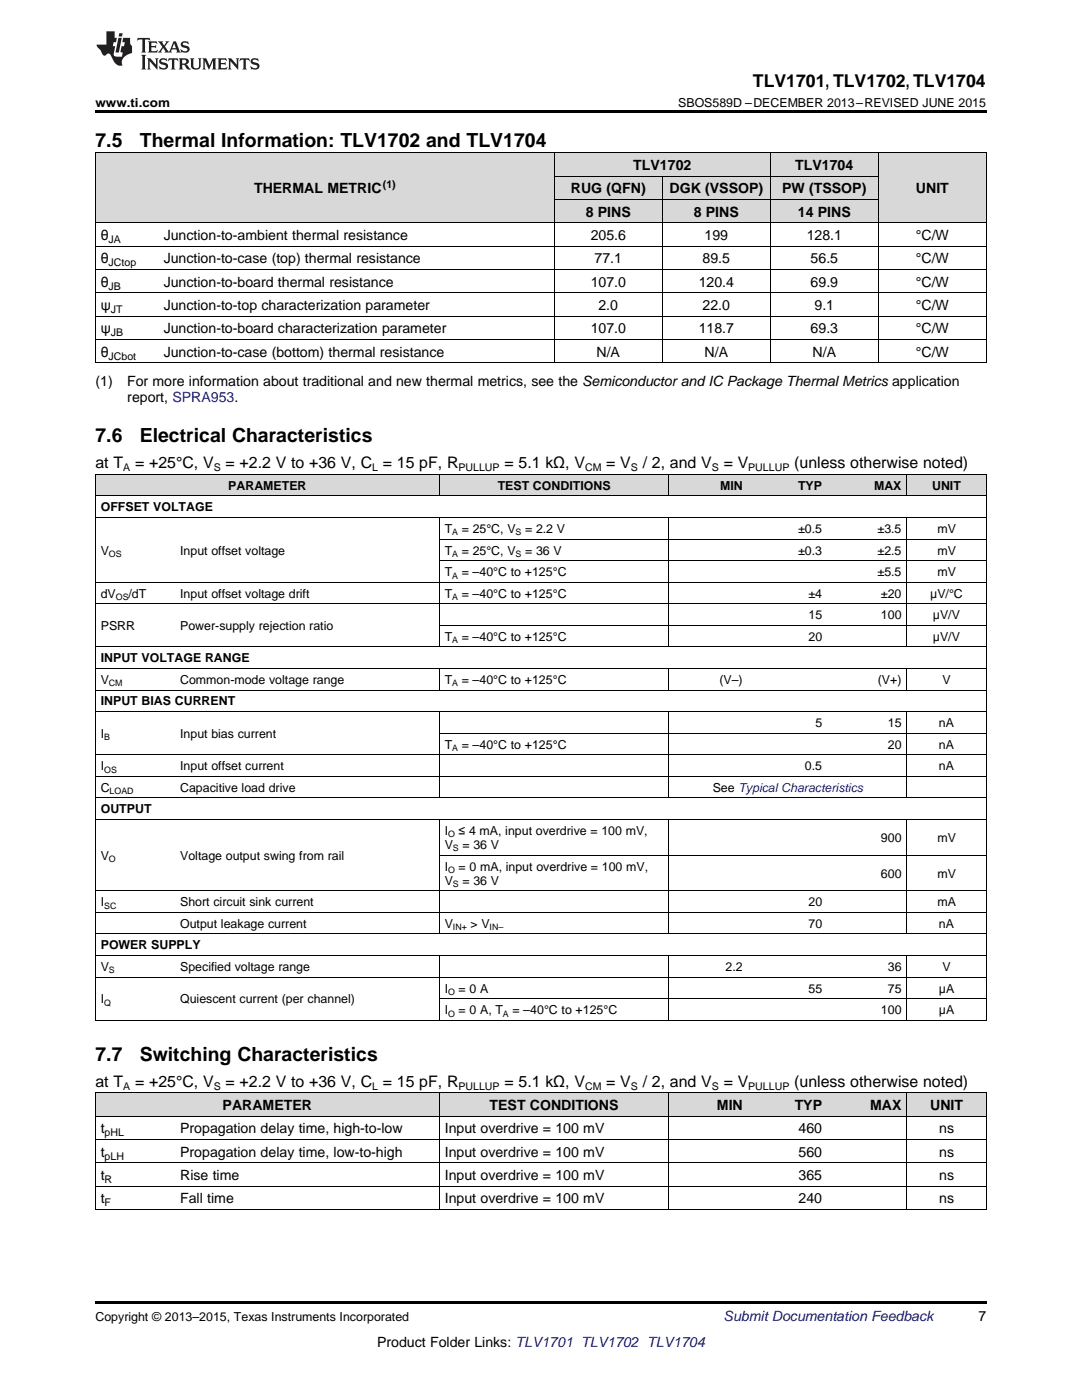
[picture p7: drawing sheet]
<svg xmlns="http://www.w3.org/2000/svg" width="216mm" height="279mm" viewBox="0 0 216 279" stroke-linecap="round" stroke-linejoin="round" font-family="sans-serif">
<defs><g id="words">
<g font-size="3.9">
<text x="19" y="29.3">7.5</text>
<text x="27.9" y="29.3">Thermal Information: TLV1702 and TLV1704</text>
<text x="19" y="88.3">7.6</text>
<text x="27.9" y="88.3">Electrical Characteristics</text>
<text x="19" y="211.7">7.7</text>
<text x="27.9" y="211.7">Switching Characteristics</text>
</g>
<text font-size="3.5" x="150.2" y="17.3">TLV1701, TLV1702, TLV1704</text>
<g font-size="3.2">
<text x="19" y="93.5">at T</text>
<text x="27" y="93.5">= +25°C, V</text>
<text x="45" y="93.5">= +2.2 V to +36 V, C = 15 pF, R</text>
<text x="100.7" y="93.5">= 5.1 kΩ, V</text>
<text x="121" y="93.5">= V</text>
<text x="128.2" y="93.5">/ 2, and V</text>
<text x="144.4" y="93.5">= V</text>
<text x="158.5" y="93.5">(unless otherwise noted)</text>
<text x="19" y="216.9">at T</text>
<text x="27" y="216.9">= +25°C, V</text>
<text x="45" y="216.9">= +2.2 V to +36 V, C = 15 pF, R</text>
<text x="100.7" y="216.9">= 5.1 kΩ, V</text>
<text x="121" y="216.9">= V</text>
<text x="128.2" y="216.9">/ 2, and V</text>
<text x="144.4" y="216.9">= V</text>
<text x="158.5" y="216.9">(unless otherwise noted)</text>
</g>
<g font-size="2.8">
<text x="126.4" y="33.9">TLV1702</text>
<text x="158.7" y="33.9">TLV1704</text>
<text x="50.7" y="38.6">THERMAL METRIC</text>
<text x="113.9" y="38.6">RUG (QFN)</text>
<text x="133.6" y="38.6">DGK (VSSOP)</text>
<text x="156.1" y="38.6">PW (TSSOP)</text>
<text x="182.8" y="38.6">UNIT</text>
<text x="20.1" y="47.9">θ</text>
<text x="32.7" y="47.9">Junction-to-ambient thermal resistance</text>
<text x="116.9" y="43.3">8 PINS</text>
<text x="117.9" y="47.9">205.6</text>
<text x="138.4" y="43.3">8 PINS</text>
<text x="140.6" y="47.9">199</text>
<text x="159.2" y="43.3">14 PINS</text>
<text x="161" y="47.9">128.1</text>
<text x="182.7" y="47.9">°C/W</text>
<text x="20.1" y="52.6">θ</text>
<text x="32.7" y="52.6">Junction-to-case (top) thermal resistance</text>
<text x="118.6" y="52.6">77.1</text>
<text x="140.2" y="52.6">89.5</text>
<text x="161.7" y="52.6">56.5</text>
<text x="182.7" y="52.6">°C/W</text>
<text x="20.1" y="57.2">θ</text>
<text x="32.7" y="57.2">Junction-to-board thermal resistance</text>
<text x="117.9" y="57.2">107.0</text>
<text x="139.4" y="57.2">120.4</text>
<text x="161.7" y="57.2">69.9</text>
<text x="182.7" y="57.2">°C/W</text>
<text x="20.1" y="61.9">ψ</text>
<text x="32.7" y="61.9">Junction-to-top characterization parameter</text>
<text x="119.4" y="61.9">2.0</text>
<text x="140.2" y="61.9">22.0</text>
<text x="162.5" y="61.9">9.1</text>
<text x="182.7" y="61.9">°C/W</text>
<text x="20.1" y="66.5">ψ</text>
<text x="20.1" y="71.2">θ</text>
<text x="32.7" y="66.5">Junction-to-board characterization parameter</text>
<text x="32.7" y="71.2">Junction-to-case (bottom) thermal resistance</text>
<text x="117.9" y="66.5">107.0</text>
<text x="119" y="71.2">N/A</text>
<text x="139.4" y="66.5">118.7</text>
<text x="140.6" y="71.2">N/A</text>
<text x="161.7" y="66.5">69.3</text>
<text x="162.1" y="71.2">N/A</text>
<text x="182.7" y="66.5">°C/W</text>
<text x="182.7" y="71.2">°C/W</text>
<text x="19" y="77">(1)</text>
<text x="25.4" y="77">For more information about traditional and new thermal metrics, see the Semiconductor and IC Package Thermal Metrics application</text>
<text x="25.4" y="80.2">report, SPRA953.</text>
<text x="44.4" y="221.5">PARAMETER</text>
<text x="97.7" y="221.5">TEST CONDITIONS</text>
<text x="143.1" y="221.5">MIN</text>
<text x="158.6" y="221.5">TYP</text>
<text x="173.6" y="221.5">MAX</text>
<text x="185.6" y="221.5">UNIT</text>
<text x="20.1" y="226.2">t</text>
<text x="35.9" y="226.2">Propagation delay time, high-to-low</text>
<text x="88.8" y="226.2">Input overdrive = 100 mV</text>
<text x="159.3" y="226.2">460</text>
<text x="187.4" y="226.2">ns</text>
<text x="20.1" y="230.9">t</text>
<text x="35.9" y="230.9">Propagation delay time, low-to-high</text>
<text x="88.8" y="230.9">Input overdrive = 100 mV</text>
<text x="159.3" y="230.9">560</text>
<text x="187.4" y="230.9">ns</text>
<text x="20.1" y="235.5">t</text>
<text x="35.9" y="235.5">Rise time</text>
<text x="88.8" y="235.5">Input overdrive = 100 mV</text>
<text x="159.3" y="235.5">365</text>
<text x="187.4" y="235.5">ns</text>
<text x="20.1" y="240.2">t</text>
<text x="35.9" y="240.2">Fall time</text>
<text x="88.8" y="240.2">Input overdrive = 100 mV</text>
<text x="159.3" y="240.2">240</text>
<text x="187.4" y="240.2">ns</text>
<text x="195.3" y="263.6">7</text>
<text x="75.2" y="268.9">Product Folder Links: TLV1701 TLV1702 TLV1704</text>
</g>
<text font-size="2.8" fill="#0000c8" x="144.4" y="263.6">Submit Documentation Feedback</text>
<g font-size="2.5">
<text x="19" y="21.4">www.ti.com</text>
<text x="135.3" y="21.4">SBOS589D –DECEMBER 2013–REVISED JUNE 2015</text>
<text x="45.5" y="97.8">PARAMETER</text>
<text x="99.3" y="97.8">TEST CONDITIONS</text>
<text x="143.7" y="97.8">MIN</text>
<text x="159.2" y="97.8">TYP</text>
<text x="174.4" y="97.8">MAX</text>
<text x="186" y="97.8">UNIT</text>
<text x="20.1" y="102.1">OFFSET VOLTAGE</text>
<text x="88.8" y="106.4">T</text>
<text x="92.1" y="106.4">= 25°C, V</text>
<text x="104.8" y="106.4">= 2.2 V</text>
<text x="159.3" y="106.4">±0.5</text>
<text x="175.1" y="106.4">±3.5</text>
<text x="187" y="106.4">mV</text>
<text x="20.1" y="110.7">V</text>
<text x="35.9" y="110.7">Input offset voltage</text>
<text x="88.8" y="110.7">T</text>
<text x="92.1" y="110.7">= 25°C, V</text>
<text x="104.8" y="110.7">= 36 V</text>
<text x="159.3" y="110.7">±0.3</text>
<text x="175.1" y="110.7">±2.5</text>
<text x="187" y="110.7">mV</text>
<text x="20.1" y="119.3">dV</text>
<text x="25.7" y="119.3">/dT</text>
<text x="35.9" y="119.3">Input offset voltage drift</text>
<text x="88.8" y="115">T</text>
<text x="88.8" y="119.3">T</text>
<text x="92.1" y="115">= –40°C to +125°C</text>
<text x="92.1" y="119.3">= –40°C to +125°C</text>
<text x="161.3" y="119.3">±4</text>
<text x="175.1" y="115">±5.5</text>
<text x="175.8" y="119.3">±20</text>
<text x="185.6" y="119.3">μV/°C</text>
<text x="187" y="115">mV</text>
<text x="20.1" y="125.7">PSRR</text>
<text x="35.9" y="125.7">Power-supply rejection ratio</text>
<text x="161.3" y="123.6">15</text>
<text x="175.8" y="123.6">100</text>
<text x="186.2" y="123.6">μV/V</text>
<text x="88.8" y="127.9">T</text>
<text x="92.1" y="127.9">= –40°C to +125°C</text>
<text x="161.3" y="127.9">20</text>
<text x="186.2" y="127.9">μV/V</text>
<text x="20.1" y="132.2">INPUT VOLTAGE RANGE</text>
<text x="20.1" y="136.5">V</text>
<text x="35.9" y="136.5">Common-mode voltage range</text>
<text x="88.8" y="136.5">T</text>
<text x="92.1" y="136.5">= –40°C to +125°C</text>
<text x="143.5" y="136.5">(V–)</text>
<text x="175.2" y="136.5">(V+)</text>
<text x="188.1" y="136.5">V</text>
<text x="20.1" y="140.8">INPUT BIAS CURRENT</text>
<text x="20.1" y="147.2">I</text>
<text x="35.9" y="147.2">Input bias current</text>
<text x="88.8" y="149.4">T</text>
<text x="92.1" y="149.4">= –40°C to +125°C</text>
<text x="162.7" y="145.1">5</text>
<text x="177.2" y="145.1">15</text>
<text x="177.2" y="149.4">20</text>
<text x="187.4" y="145.1">nA</text>
<text x="187.4" y="149.4">nA</text>
<text x="20.1" y="153.7">I</text>
<text x="35.9" y="153.7">Input offset current</text>
<text x="160.6" y="153.7">0.5</text>
<text x="187.4" y="153.7">nA</text>
<text x="20.1" y="158">C</text>
<text x="35.9" y="158">Capacitive load drive</text>
<text x="142.2" y="158">See Typical Characteristics</text>
<text x="20.1" y="162.3">OUTPUT</text>
<text x="88.8" y="166.6">I</text>
<text x="91.5" y="166.6">≤ 4 mA, input overdrive = 100 mV,</text>
<text x="20.1" y="171.6">V</text>
<text x="35.9" y="171.6">Voltage output swing from rail</text>
<text x="88.8" y="169.4">V</text>
<text x="88.8" y="173.7">I</text>
<text x="91.5" y="173.7">= 0 mA, input overdrive = 100 mV,</text>
<text x="92.3" y="169.4">= 36 V</text>
<text x="175.8" y="168">900</text>
<text x="187" y="168">mV</text>
<text x="88.8" y="176.6">V</text>
<text x="92.3" y="176.6">= 36 V</text>
<text x="175.8" y="175.2">600</text>
<text x="187" y="175.2">mV</text>
<text x="20.1" y="180.9">I</text>
<text x="35.9" y="180.9">Short circuit sink current</text>
<text x="35.9" y="185.2">Output leakage current</text>
<text x="88.8" y="185.2">V</text>
<text x="93.9" y="185.2">&gt; V</text>
<text x="161.3" y="180.9">20</text>
<text x="161.3" y="185.2">70</text>
<text x="187" y="180.9">mA</text>
<text x="187.4" y="185.2">nA</text>
<text x="20.1" y="189.5">POWER SUPPLY</text>
<text x="20.1" y="193.8">V</text>
<text x="35.9" y="193.8">Specified voltage range</text>
<text x="144.8" y="193.8">2.2</text>
<text x="177.2" y="193.8">36</text>
<text x="188.1" y="193.8">V</text>
<text x="20.1" y="200.2">I</text>
<text x="35.9" y="200.2">Quiescent current (per channel)</text>
<text x="88.8" y="198.1">I</text>
<text x="88.8" y="202.4">I</text>
<text x="91.5" y="198.1">= 0 A</text>
<text x="91.5" y="202.4">= 0 A, T</text>
<text x="102.3" y="202.4">= –40°C to +125°C</text>
<text x="161.3" y="198.1">55</text>
<text x="175.8" y="202.4">100</text>
<text x="177.2" y="198.1">75</text>
<text x="187.4" y="198.1">μA</text>
<text x="187.4" y="202.4">μA</text>
<text x="19" y="263.6">Copyright © 2013–2015, Texas Instruments Incorporated</text>
</g>
<g font-size="2.1">
<text x="76.4" y="37.5">(1)</text>
<text x="21.7" y="48.5">JA</text>
<text x="21.7" y="53.1">JCtop</text>
<text x="21.7" y="57.8">JB</text>
<text x="22.1" y="62.4">JT</text>
<text x="21.7" y="71.8">JCbot</text>
<text x="22.1" y="67.1">JB</text>
<text x="24.6" y="94.1">A</text>
<text x="42.7" y="94.1">S</text>
<text x="74.3" y="94.1">L</text>
<text x="91.5" y="94.1">PULLUP</text>
<text x="116.7" y="94.1">CM</text>
<text x="125.9" y="94.1">S</text>
<text x="142" y="94.1">S</text>
<text x="149.3" y="94.1">PULLUP</text>
<text x="24.6" y="217.5">A</text>
<text x="42.7" y="217.5">S</text>
<text x="74.3" y="217.5">L</text>
<text x="91.5" y="217.5">PULLUP</text>
<text x="116.7" y="217.5">CM</text>
<text x="125.9" y="217.5">S</text>
<text x="142" y="217.5">S</text>
<text x="149.3" y="217.5">PULLUP</text>
<text x="20.9" y="226.8">pHL</text>
<text x="20.9" y="231.4">pLH</text>
<text x="20.9" y="236.1">R</text>
<text x="20.9" y="240.7">F</text>
</g>
<g font-size="1.8">
<text x="90.2" y="106.9">A</text>
<text x="102.9" y="106.9">S</text>
<text x="21.7" y="111.2">OS</text>
<text x="90.2" y="111.2">A</text>
<text x="102.9" y="111.2">S</text>
<text x="23.1" y="119.8">OS</text>
<text x="90.2" y="115.5">A</text>
<text x="90.2" y="119.8">A</text>
<text x="90.2" y="128.4">A</text>
<text x="21.7" y="137">CM</text>
<text x="90.2" y="137">A</text>
<text x="20.8" y="147.7">B</text>
<text x="90.2" y="149.9">A</text>
<text x="20.8" y="154.2">OS</text>
<text x="21.9" y="158.5">LOAD</text>
<text x="89.4" y="167.1">O</text>
<text x="21.7" y="172.1">O</text>
<text x="90.4" y="169.9">S</text>
<text x="89.4" y="174.2">O</text>
<text x="90.4" y="177.1">S</text>
<text x="20.8" y="181.4">SC</text>
<text x="90.4" y="185.7">IN+</text>
<text x="97.7" y="185.7">IN–</text>
<text x="21.7" y="194.3">S</text>
<text x="20.8" y="200.7">Q</text>
<text x="89.4" y="198.6">O</text>
<text x="89.4" y="202.9">O</text>
<text x="100.4" y="202.9">A</text>
</g>
</g></defs>
<g fill="#d8d8d8">
<path d="M19 218.2h15.9v4.6h-15.9z"/>
<path d="M34.9 218.2h52.8v4.6h-52.8z"/>
<path d="M87.7 218.2h45.8v4.6h-45.8z"/>
<path d="M133.5 218.2h15.8v4.6h-15.8z"/>
<path d="M149.3 218.2h15.8v4.6h-15.8z"/>
<path d="M165.1 218.2h15.9v4.6h-15.9z"/>
<path d="M181 218.2h15.8v4.6h-15.8z"/>
<path d="M19 94.7h15.9v4.3h-15.9z"/>
<path d="M34.9 94.7h29.9v4.3h-29.9z"/>
<path d="M64.8 94.7h22.9v4.3h-22.9z"/>
<path d="M87.7 94.7h45.8v4.3h-45.8z"/>
<path d="M133.5 94.7h15.8v4.3h-15.8z"/>
<path d="M149.3 94.7h15.8v4.3h-15.8z"/>
<path d="M165.1 94.7h15.9v4.3h-15.9z"/>
<path d="M181 94.7h15.8v4.3h-15.8z"/>
<path d="M19 30.6h12.6v13.9h-12.6z"/>
<path d="M31.6 30.6h79v13.9h-79z"/>
<path d="M110.6 39.9h21.6v4.6h-21.6z"/>
<path d="M132.2 39.9h21.5v4.6h-21.5z"/>
<path d="M153.7 39.9h21.6v4.6h-21.6z"/>
<path d="M175.3 30.6h21.5v13.9h-21.5z"/>
<path d="M110.6 35.2h21.6v4.7h-21.6z"/>
<path d="M132.2 35.2h21.5v4.7h-21.5z"/>
<path d="M153.7 35.2h21.6v4.7h-21.6z"/>
<path d="M110.6 30.6h21.6v4.6h-21.6z"/>
<path d="M132.2 30.6h21.5v4.6h-21.5z"/>
<path d="M153.7 30.6h21.6v4.6h-21.6z"/>
</g>
<g fill="#000">
<path d="M19 22h177.8v.5h-177.8zM19 72.4l.2 .1zM110.5 72.4l.1 .1zM132.1 72.4l.1 .1zM153.6 72.4l.1 .1zM175.2 72.4l.1 .1zM196.7 72.4l.1 .1zM19 203.6l.2 .1zM64.7 203.6l.1 .1zM87.6 203.6l.1 .1zM133.3 203.6l.2 .1zM149.2 203.6l.1 .1z"/>
<path d="M165 203.6l.1 .1zM180.9 203.6l.1 .1zM196.7 203.6l.1 .1zM19 241.4h.2zM87.6 241.4h.1zM133.3 241.4h.2zM180.9 241.4h.1zM196.7 241.4h.1zM19 259.7h177.8v.5h-177.8z"/>
</g>
<g fill="none" stroke="#000" stroke-width=".2">
<path d="M19 30.5h177.8M19.1 30.5v42M110.6 30.5v42M110.6 39.8h64.7M110.6 35.2h64.7M132.1 35.2v37.3M153.7 30.5v42M175.2 30.5v42M196.8 30.5v42M19 58.4h177.8M19 53.8h177.8M19 49.1h177.8"/>
<path d="M19 44.5h177.8M19 72.4h177.8M19 67.8h177.8M19 63.1h177.8M19 99h177.8M19 94.7h177.8M19.1 94.7v109M87.6 94.7v4.3M133.4 94.7v4.3M180.9 94.7v4.3M196.8 94.7v109M19 116.2h177.8"/>
<path d="M19 103.3h177.8M87.6 103.3v25.9M87.7 111.9h109.1M87.7 107.6h109.1M133.4 103.3v25.9M180.9 103.3v25.9M19 137.7h177.8M19 133.4h177.8M19 129.1h177.8M19 120.5h177.8M87.6 133.4v4.4M87.7 124.8h109.1"/>
<path d="M133.4 133.4v4.4M180.9 133.4v4.4M19 159.2h177.8M19 154.9h177.8M19 150.6h177.8M19 142h177.8M87.6 142v17.3M87.7 146.3h109.1M133.4 142v17.3M180.9 142v17.3M19 177.8h177.8M19 163.5h177.8"/>
<path d="M87.6 163.5v22.9M87.7 170.7h109.1M133.4 163.5v22.9M180.9 163.5v22.9M19 195h177.8M19 190.7h177.8M19 186.4h177.8M19 182.1h177.8M87.6 190.7v13M87.7 199.3h109.1M133.4 190.7v13M180.9 190.7v13"/>
<path d="M19 218.1h177.8M19 203.6h177.8M19.1 218.1v23.3M87.6 218.1v23.3M133.4 218.1v23.3M180.9 218.1v23.3M196.8 218.1v23.3M19 236.7h177.8M19 232.1h177.8M19 227.4h177.8M19 222.8h177.8M19 241.4h177.8"/>
</g>
<g fill="#231f20">
<path d="M27.5 7.6l-.1 .5 .4-.2h.6v.1v2.1l-.2 .4h1l-.3-.4v-2.1l.1-.1h.5l.5 .2-.2-.5zM29.5 8.3l.2 .3v1.5l-.2 .4h1.8l.2-.6a1.04 1.04 0 0 1-1.3 .2v-.7h.6l.3 .2v-.6l-.3 .2h-.6v-.6l.8-.1 .4 .3-.2-.5zM31.5 8.3l.9 1.1-.9 1.1h.8l-.2-.2 .5-.7 .4 .7-.2 .2h1.5l-.1-.2 .1-.4h.9l.1 .4-.2 .2h1l-.3-.3-.7-1.9h-.5l-.9 2-.8-1 .9-1h-.8l.1 .3-.3 .5-.4-.6 .2-.2zM34.7 8.6l.4 1h-.7zM36.3 8.4a.63 .63 0 0 0-.2 .7 .63 .63 0 0 0 .6 .4l.6 .2 .1 .2a.75 .75 0 0 1-.7 .4 .75 .75 0 0 1-.6-.5l.1 .7 .1-.1a1.11 1.11 0 0 0 1.5-.6 1.13 1.13 0 0 0-1.2-.8l-.1-.4a1.04 1.04 0 0 1 1.2 .2l-.2-.5-.1 .1-.5-.2zM28.2 10.9l.2 .4v2.2l-.2 .4h1l-.3-.4v-2.2l.3-.4zM29.3 11.6l.3 .4v1.5l-.3 .4h.8l-.2-.4v-1.3l1.5 1.7v-1.9l.2-.4h-.7l.2 .4v.9l-1.1-1.3zM32 11.8a.62 .62 0 0 0-.2 .7 .62 .62 0 0 0 .6 .4l.6 .1 .1 .3a.76 .76 0 0 1-.7 .3 .76 .76 0 0 1-.6-.4l.1 .7 .1-.1a1.11 1.11 0 0 0 1.5-.6 1.13 1.13 0 0 0-1.2-.8l-.1-.4a1.04 1.04 0 0 1 1.2 .2l-.2-.6-.1 .1-.5-.1zM33.7 11.6l-.2 .6a.61 .61 0 0 1 .8-.3v1.6l-.2 .4h.9l-.2-.4v-1.6a.63 .63 0 0 1 .8 .3l-.2-.6zM35.6 11.6l.3 .4v1.5l-.3 .4h1l-.2-.2v-.8l.5 .2a.76 .76 0 0 0 1.2 .7l-1-1a.58 .58 0 0 0 .6-.5 .58 .58 0 0 0-.5-.6zM36.4 11.9h.1a.45 .45 0 0 1 .5 .1 .45 .45 0 0 1 .1 .5l-.7 .2zM37.9 11.6l.2 .2a2.17 2.17 0 0 0 .3 1.9 .99 .99 0 0 0 1.6-.6v-1.1l.2-.4h-.7l.2 .2a1.92 1.92 0 0 1-.2 1.8 .6 .6 0 0 1-.9-.5v-1.1l.2-.4zM40.4 11.6l.2 .4v1.5l-.2 .4h.7l-.2-.4v-1.4l.8 1.8 .8-1.8v1.4l-.2 .4h.9l-.2-.4v-1.5l.2-.4h-.8l-.6 1.5-.6-1.5zM43.4 11.6l.2 .4v1.5l-.2 .4h1.8l.2-.6a1.04 1.04 0 0 1-1.3 .1v-.6h.5l.4 .2v-.6l-.4 .2h-.5v-.7h.8l.3 .3-.1-.6zM45.5 11.6l.2 .4v1.5l-.2 .4h.7l-.2-.4v-1.3l1.5 1.7v-1.9l.2-.4h-.7l.2 .4v.9l-1.1-1.3zM47.9 11.6l-.1 .6a.61 .61 0 0 1 .8-.3v1.6l-.3 .4h1l-.3-.4 .1-1.6a.63 .63 0 0 1 .7 .3l-.1-.6zM50.2 11.8a.62 .62 0 0 0-.2 .7 .62 .62 0 0 0 .6 .4l.6 .1 .2 .3a.76 .76 0 0 1-.8 .3 .76 .76 0 0 1-.6-.4l.1 .7 .2-.1a1.11 1.11 0 0 0 1.5-.6 1.13 1.13 0 0 0-1.3-.8l-.1-.4a1.04 1.04 0 0 1 1.2 .2l-.1-.6-.2 .1-.5-.1z"/>
<path d="M21.2 6.3v2.6h-1.9l.1 .4 .7 .9a.91 .91 0 0 0 1 .8 .56 .56 0 0 1 .5-.3 .56 .56 0 0 1 .5 .3l.4 .8a1.53 1.53 0 0 0 1.9 1.2 1.54 1.54 0 0 1 1-2.1l.9-.3v-1.4a1.52 1.52 0 0 1-.3-1.6h-1.4l-.2 .8h.5l-.2 .8h-.4l-.2 1v.2l.4 .1-.2 .8a1.93 1.93 0 0 1-1.6-.3l.3-1.8h-.5l.2-.8h.4l.2-.8h-.4v-1.3zM23.6 7.6l-.6 2.9h.7l.6-2.9zM23.8 6.6l-.1 .7h.6l.2-.7z"/>
</g>
<use href="#words"/>
</svg>
